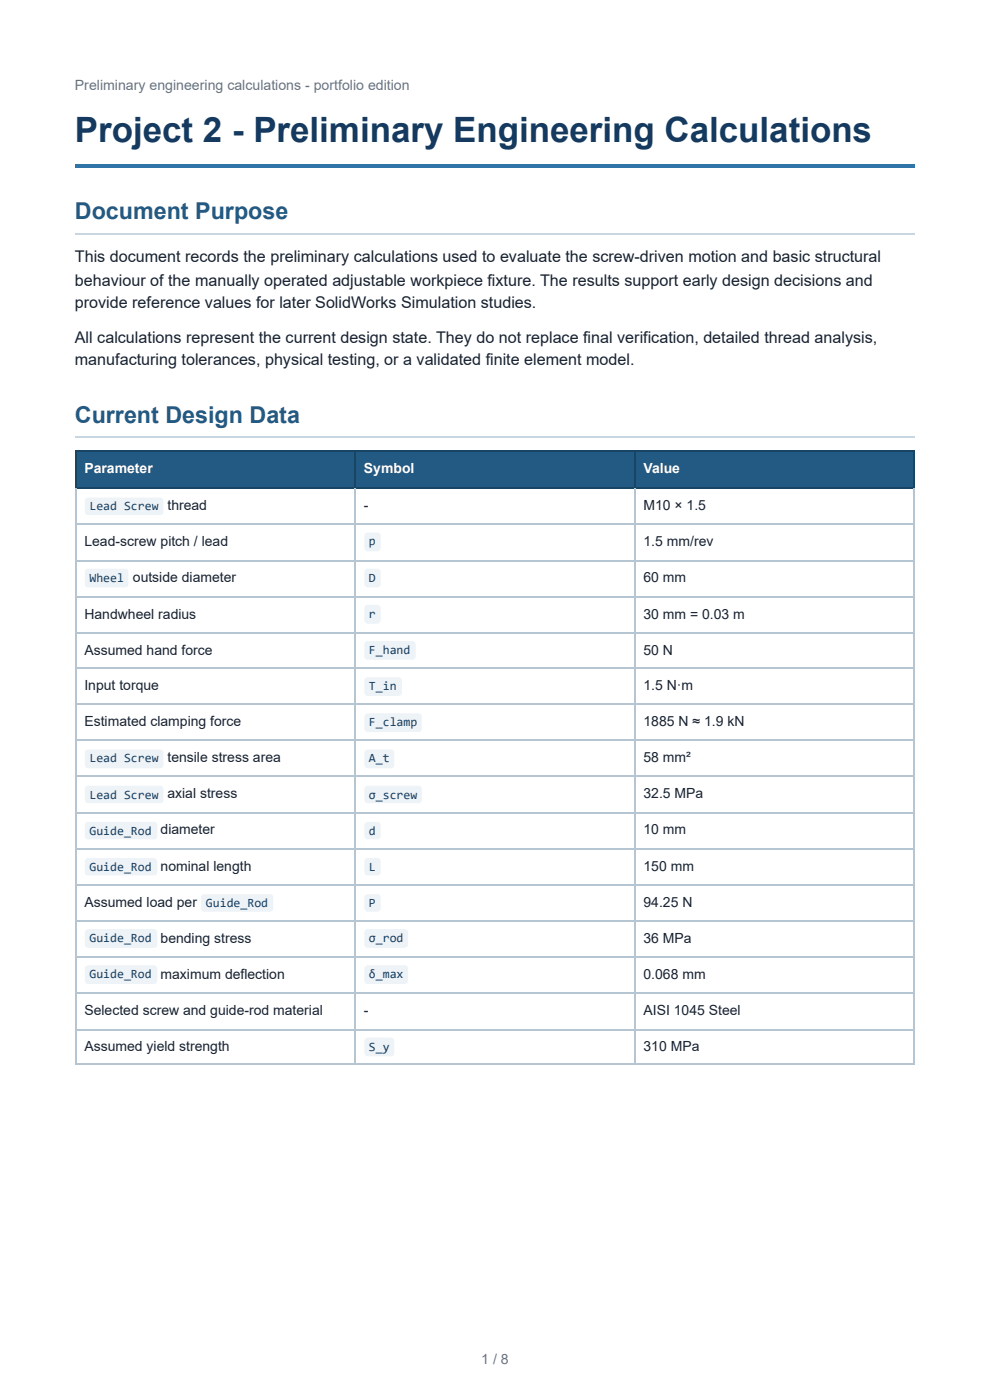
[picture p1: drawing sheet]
<svg xmlns="http://www.w3.org/2000/svg" width="210mm" height="297mm" viewBox="0 0 210 297" stroke-linecap="round" stroke-linejoin="round" font-family="sans-serif">
<defs><g id="words">
<text font-size="7.4" fill="#163a5f" x="15.9" y="30.2">Project 2 - Preliminary Engineering Calculations</text>
<g font-size="4.9" fill="#225a83">
<text x="15.9" y="46.6">Document Purpose</text>
<text x="15.9" y="89.7">Current Design Data</text>
</g>
<g font-size="3.4" fill="#182230">
<text x="15.9" y="55.6">This document records the preliminary calculations used to evaluate the screw-driven motion and basic structural</text>
<text x="15.9" y="60.6">behaviour of the manually operated adjustable workpiece fixture. The results support early design decisions and</text>
<text x="15.9" y="65.4">provide reference values for later SolidWorks Simulation studies.</text>
<text x="15.9" y="72.8">All calculations represent the current design state. They do not replace final verification, detailed thread analysis,</text>
<text x="15.9" y="77.5">manufacturing tolerances, physical testing, or a validated finite element model.</text>
</g>
<g font-size="3" fill="#667085">
<text x="15.9" y="19.1">Preliminary engineering calculations - portfolio edition</text>
<text x="102" y="289.5">1 / 8</text>
</g>
<g font-size="3" fill="#fff">
<text x="17.9" y="100.3">Parameter</text>
<text x="77.2" y="100.3">Symbol</text>
<text x="136.4" y="100.3">Value</text>
</g>
<g font-size="3" fill="#182230">
<text x="35.5" y="108.2">thread</text>
<text x="77.2" y="108.2">-</text>
<text x="136.4" y="108.2">M10 × 1.5</text>
<text x="17.9" y="115.9">Lead-screw pitch / lead</text>
<text x="136.4" y="115.9">1.5 mm/rev</text>
<text x="28.2" y="123.6">outside diameter</text>
<text x="136.4" y="123.6">60 mm</text>
<text x="17.9" y="131.2">Handwheel radius</text>
<text x="136.4" y="131.2">30 mm = 0.03 m</text>
<text x="17.9" y="138.9">Assumed hand force</text>
<text x="136.4" y="138.9">50 N</text>
<text x="17.9" y="146.3">Input torque</text>
<text x="136.4" y="146.3">1.5 N·m</text>
<text x="17.9" y="154">Estimated clamping force</text>
<text x="136.4" y="154">1885 N ≈ 1.9 kN</text>
<text x="35.5" y="161.7">tensile stress area</text>
<text x="136.4" y="161.7">58 mm²</text>
<text x="35.5" y="169.3">axial stress</text>
<text x="136.4" y="169.3">32.5 MPa</text>
<text x="34" y="177">diameter</text>
<text x="136.4" y="177">10 mm</text>
<text x="34" y="184.7">nominal length</text>
<text x="136.4" y="184.7">150 mm</text>
<text x="17.9" y="192.4">Assumed load per</text>
<text x="136.4" y="192.4">94.25 N</text>
<text x="34" y="200">bending stress</text>
<text x="136.4" y="200">36 MPa</text>
<text x="34" y="207.7">maximum deflection</text>
<text x="136.4" y="207.7">0.068 mm</text>
<text x="17.9" y="215.4">Selected screw and guide-rod material</text>
<text x="77.2" y="215.4">-</text>
<text x="136.4" y="215.4">AISI 1045 Steel</text>
<text x="17.9" y="223">Assumed yield strength</text>
<text x="136.4" y="223">310 MPa</text>
</g>
<g font-size="2.7" fill="#173f5f">
<text x="19" y="108.3">Lead Screw</text>
<text x="78.2" y="115.7">p</text>
<text x="19" y="123.4">Wheel</text>
<text x="78.2" y="123.4">D</text>
<text x="78.2" y="131.1">r</text>
<text x="78.2" y="138.7">F_hand</text>
<text x="78.2" y="146.4">T_in</text>
<text x="78.2" y="154.1">F_clamp</text>
<text x="19" y="161.7">Lead Screw</text>
<text x="78.2" y="161.7">A_t</text>
<text x="19" y="169.4">Lead Screw</text>
<text x="78.2" y="169.4">σ_screw</text>
<text x="19" y="177.1">Guide_Rod</text>
<text x="78.2" y="177.1">d</text>
<text x="19" y="184.8">Guide_Rod</text>
<text x="78.2" y="184.8">L</text>
<text x="43.7" y="192.4">Guide_Rod</text>
<text x="78.2" y="192.4">P</text>
<text x="19" y="199.8">Guide_Rod</text>
<text x="78.2" y="199.8">σ_rod</text>
<text x="19" y="207.5">Guide_Rod</text>
<text x="78.2" y="207.5">δ_max</text>
<text x="78.2" y="222.9">S_y</text>
</g>
</g></defs>
<path d="M15.9 34.9h178v.8h-178z" fill="#2f75a8"/>
<path d="M15.9 49.6h178M15.9 92.7h178" fill="none" stroke="#c8d6e2" stroke-width=".26"/>
<g fill="#225a83">
<path d="M16.1 95.5h59.3v8h-59.3z"/>
<path d="M75.4 95.5h59.3v8h-59.3z"/>
<path d="M134.7 95.5h59.2v8h-59.2z"/>
</g>
<path d="M15.9 95.6h178M16 95.5v8.2M75.3 95.5v8.2M134.5 95.5v8.2M15.9 103.6h178" fill="none" stroke="#184564" stroke-width=".26"/>
<path d="M193.8 95.5v8.2" fill="none" stroke="#184564" stroke-width=".25"/>
<g fill="none" stroke="#b6c5d2" stroke-width=".26">
<path d="M15.9 111.3h178M15.9 118.9h178M16 103.7v122.3M75.3 103.7v122.3M134.5 103.7v122.3M15.9 126.6h178M15.9 134.3h178M15.9 141.7h178M15.9 149.4h178M15.9 157h178M15.9 164.7h178M15.9 172.4h178"/>
<path d="M15.9 180h178M15.9 187.7h178M15.9 195.4h178M15.9 203.1h178M15.9 210.7h178M15.9 218.4h178M15.9 225.8h178"/>
</g>
<path d="M193.8 103.7v122.3" fill="none" stroke="#b6c5d2" stroke-width=".25"/>
<g fill="#edf3f7">
<path d="M18.2 105.8l.5-.2h15.3a.71 .71 0 0 1 .7 .7v2.3a.71 .71 0 0 1-.7 .7h-15.3a.71 .71 0 0 1-.7-.7v-2.3z"/>
<path d="M77.5 113.2l.5-.2h2a.71 .71 0 0 1 .7 .7v2.5a.71 .71 0 0 1-.7 .7h-2a.71 .71 0 0 1-.7-.7v-2.5z"/>
<path d="M18.2 120.9l.5-.3h7.8a.71 .71 0 0 1 .8 .8v2.5a.71 .71 0 0 1-.8 .7h-7.8a.71 .71 0 0 1-.7-.7v-2.5z"/>
<path d="M77.5 120.9l.5-.3h2a.71 .71 0 0 1 .7 .8v2.5a.71 .71 0 0 1-.7 .7h-2a.71 .71 0 0 1-.7-.7v-2.5z"/>
<path d="M77.5 128.5l.5-.2h2a.71 .71 0 0 1 .7 .7v2.6a.71 .71 0 0 1-.7 .7h-2a.71 .71 0 0 1-.7-.7v-2.6z"/>
<path d="M77.5 136.2l.5-.2h9.4a.71 .71 0 0 1 .7 .7v2.6a.71 .71 0 0 1-.7 .7h-9.4a.71 .71 0 0 1-.7-.7v-2.6z"/>
<path d="M77.5 143.9l.5-.2h6.5a.71 .71 0 0 1 .7 .7v2.5a.71 .71 0 0 1-.7 .7h-6.5a.71 .71 0 0 1-.7-.7v-2.5z"/>
<path d="M77.5 151.5l.5-.2h10.7a.71 .71 0 0 1 .7 .7v2.6a.71 .71 0 0 1-.7 .7h-10.7a.71 .71 0 0 1-.7-.7v-2.6z"/>
<path d="M18.2 159.2l.5-.2h15.3a.71 .71 0 0 1 .7 .7v2.6a.71 .71 0 0 1-.7 .7h-15.3a.71 .71 0 0 1-.7-.7v-2.6z"/>
<path d="M77.5 159.2l.5-.2h4.9a.71 .71 0 0 1 .7 .7v2.6a.71 .71 0 0 1-.7 .7h-4.9a.71 .71 0 0 1-.7-.7v-2.6z"/>
<path d="M18.2 166.9l.5-.2h15.3a.71 .71 0 0 1 .7 .7v2.3a.71 .71 0 0 1-.7 .7h-15.3a.71 .71 0 0 1-.7-.7v-2.3z"/>
<path d="M77.5 166.9l.5-.2h10.7a.71 .71 0 0 1 .7 .7v2.3a.71 .71 0 0 1-.7 .7h-10.7a.71 .71 0 0 1-.7-.7v-2.3z"/>
<path d="M18.2 174.6l.5-.2h13.9a.71 .71 0 0 1 .7 .7v2.3a.71 .71 0 0 1-.7 .7h-13.9a.71 .71 0 0 1-.7-.7v-2.3z"/>
<path d="M77.5 174.6l.5-.2h2a.71 .71 0 0 1 .7 .7v2.3a.71 .71 0 0 1-.7 .7h-2a.71 .71 0 0 1-.7-.7v-2.3z"/>
<path d="M18.2 182.2l.5-.2h13.9a.71 .71 0 0 1 .7 .7v2.3a.71 .71 0 0 1-.7 .7h-13.9a.71 .71 0 0 1-.7-.7v-2.3z"/>
<path d="M77.5 182.2l.5-.2h2a.71 .71 0 0 1 .7 .7v2.3a.71 .71 0 0 1-.7 .7h-2a.71 .71 0 0 1-.7-.7v-2.3z"/>
<path d="M42.8 189.9l.5-.2h13.9a.71 .71 0 0 1 .7 .7v2.3a.71 .71 0 0 1-.7 .7h-13.9a.71 .71 0 0 1-.7-.7v-2.3z"/>
<path d="M77.5 189.9l.5-.2h2a.71 .71 0 0 1 .7 .7v2.3a.71 .71 0 0 1-.7 .7h-2a.71 .71 0 0 1-.7-.7v-2.3z"/>
<path d="M18.2 197.3l.5-.2h13.9a.71 .71 0 0 1 .7 .7v2.6a.71 .71 0 0 1-.7 .7h-13.9a.71 .71 0 0 1-.7-.7v-2.6z"/>
<path d="M77.5 197.3l.5-.2h7.8a.71 .71 0 0 1 .7 .7v2.6a.71 .71 0 0 1-.7 .7h-7.8a.71 .71 0 0 1-.7-.7v-2.6z"/>
<path d="M18.2 205l.5-.2h13.9a.71 .71 0 0 1 .7 .7v2.6a.71 .71 0 0 1-.7 .7h-13.9a.71 .71 0 0 1-.7-.7v-2.6z"/>
<path d="M77.5 205l.5-.2h7.8a.71 .71 0 0 1 .7 .7v2.6a.71 .71 0 0 1-.7 .7h-7.8a.71 .71 0 0 1-.7-.7v-2.6z"/>
<path d="M77.5 220.3l.5-.2h4.9a.71 .71 0 0 1 .7 .7v2.6a.71 .71 0 0 1-.7 .7h-4.9a.71 .71 0 0 1-.7-.7v-2.6z"/>
</g>
<use href="#words"/>
</svg>
